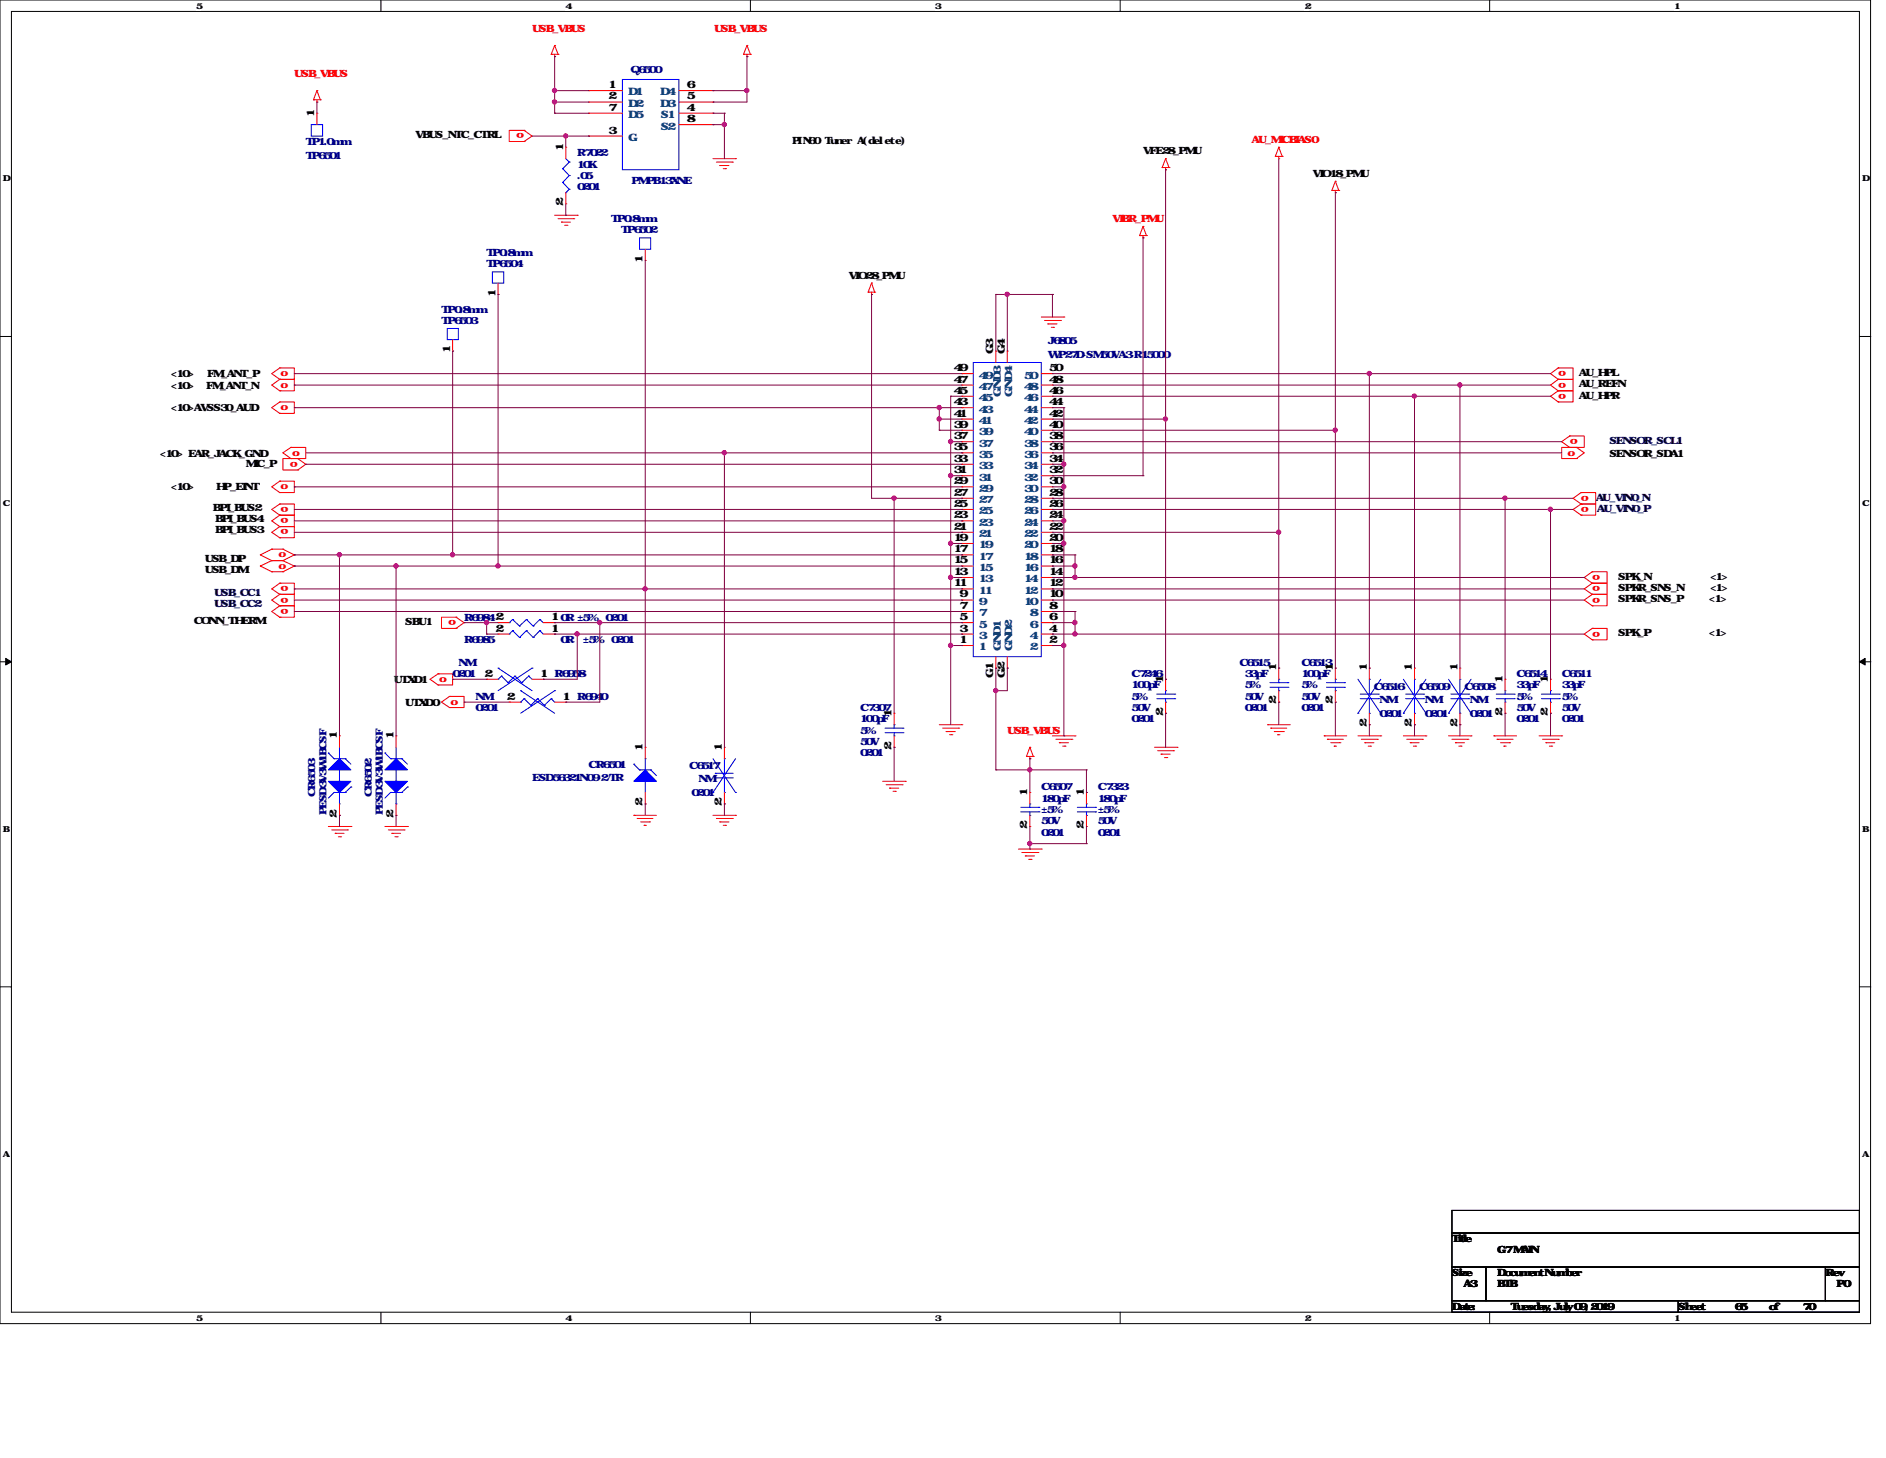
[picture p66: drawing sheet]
<svg xmlns="http://www.w3.org/2000/svg" width="279mm" height="216mm" viewBox="0 0 279 216" stroke-linecap="round" stroke-linejoin="round" font-family="sans-serif">
<defs><g id="words">
<g font-size="1.5" fill="#f00">
<text x="78.8" y="4.7">USB_VBUS</text>
<text x="105.8" y="4.7">USB_VBUS</text>
<text x="43.6" y="11.4">USB_VBUS</text>
<text x="77.6" y="19.7" transform="rotate(-180 77.6 19.7)">o</text>
<text x="185.4" y="21.2">AU_MICBIAS0</text>
<text x="164.8" y="32.9">VIBR_PMU</text>
<text x="41.6" y="55.7">o</text>
<text x="41.6" y="57.4">o</text>
<text x="232" y="54.9" transform="rotate(-180 232 54.9)">o</text>
<text x="232" y="56.6" transform="rotate(-180 232 56.6)">o</text>
<text x="232" y="58.3" transform="rotate(-180 232 58.3)">o</text>
<text x="41.6" y="60.7">o</text>
<text x="233.7" y="65" transform="rotate(-180 233.7 65)">o</text>
<text x="43.3" y="67.5">o</text>
<text x="44.1" y="68.4" transform="rotate(-180 44.1 68.4)">o</text>
<text x="232.2" y="67.5">o</text>
<text x="41.6" y="72.5">o</text>
<text x="42.8" y="76.8" transform="rotate(-180 42.8 76.8)">o</text>
<text x="42.8" y="75.1" transform="rotate(-180 42.8 75.1)">o</text>
<text x="235.4" y="73.4" transform="rotate(-180 235.4 73.4)">o</text>
<text x="235.4" y="75.1" transform="rotate(-180 235.4 75.1)">o</text>
<text x="41.3" y="82.6">o</text>
<text x="42.8" y="78.4" transform="rotate(-180 42.8 78.4)">o</text>
<text x="41.3" y="84.2">o</text>
<text x="42.8" y="88.5" transform="rotate(-180 42.8 88.5)">o</text>
<text x="42.8" y="86.8" transform="rotate(-180 42.8 86.8)">o</text>
<text x="237.1" y="88.5" transform="rotate(-180 237.1 88.5)">o</text>
<text x="237.1" y="86.8" transform="rotate(-180 237.1 86.8)">o</text>
<text x="237.1" y="85.1" transform="rotate(-180 237.1 85.1)">o</text>
<text x="42.8" y="90.2" transform="rotate(-180 42.8 90.2)">o</text>
<text x="67.6" y="91.8" transform="rotate(-180 67.6 91.8)">o</text>
<text x="237.1" y="93.5" transform="rotate(-180 237.1 93.5)">o</text>
<text x="65.1" y="101">o</text>
<text x="66.7" y="104.4">o</text>
<text x="149.2" y="108.7">USB_VBUS</text>
</g>
<g font-size="1.5" fill="#000080">
<text x="93.4" y="10.8">Q6500</text>
<text x="45.3" y="23.5">TP6501</text>
<text x="45.3" y="21.5">TP1.0mm</text>
<text x="85.5" y="23.2">R7022</text>
<text x="85.5" y="24.8">10K</text>
<text x="85.5" y="26.5">.05</text>
<text x="85.5" y="28.2">0201</text>
<text x="93.6" y="27.2">PMPB13XNE</text>
<text x="90.6" y="32.9">TP0.8mm</text>
<text x="92" y="34.5">TP6502</text>
<text x="72.1" y="39.6">TP6504</text>
<text x="72.1" y="37.9">TP0.8mm</text>
<text x="65.4" y="48">TP6503</text>
<text x="65.4" y="46.3">TP0.8mm</text>
<text x="155.2" y="51">J6805</text>
<text x="155.2" y="53">WP27D-SM50VA3-R15000</text>
<text x="68.7" y="91.9">R6984</text>
<text x="68.7" y="95.3">R6985</text>
<text x="83" y="91.9">0R ±5% 0201</text>
<text x="83" y="95.3">0R</text>
<text x="86.4" y="95.3">±5% 0201</text>
<text x="67.1" y="100.3">0201</text>
<text x="67.9" y="98.6">NM</text>
<text x="82.2" y="100.3">R6958</text>
<text x="167.6" y="100.3">C7246</text>
<text x="167.6" y="101.9">100pF</text>
<text x="183.6" y="98.6">C6515</text>
<text x="184.4" y="100.3">33pF</text>
<text x="184.4" y="101.9">5%</text>
<text x="192.8" y="98.6">C6513</text>
<text x="192.8" y="100.3">100pF</text>
<text x="192.8" y="101.9">5%</text>
<text x="224.7" y="100.3">C6514</text>
<text x="224.7" y="101.9">33pF</text>
<text x="231.4" y="100.3">C6511</text>
<text x="231.4" y="101.9">33pF</text>
<text x="70.4" y="103.6">NM</text>
<text x="70.4" y="105.3">0201</text>
<text x="85.5" y="103.6">R6940</text>
<text x="127.4" y="105.3">C7307</text>
<text x="127.4" y="107">100pF</text>
<text x="167.6" y="107">0201</text>
<text x="167.6" y="105.3">50V</text>
<text x="167.6" y="103.6">5%</text>
<text x="184.4" y="105.3">0201</text>
<text x="184.4" y="103.6">50V</text>
<text x="192.8" y="105.3">0201</text>
<text x="192.8" y="103.6">50V</text>
<text x="203.5" y="102.1">C6516</text>
<text x="204.4" y="104.1">NM</text>
<text x="204.4" y="106.1">0201</text>
<text x="210.2" y="102.1">C6509</text>
<text x="211.1" y="104.1">NM</text>
<text x="211.1" y="106.1">0201</text>
<text x="217" y="102.1">C6508</text>
<text x="217.8" y="104.1">NM</text>
<text x="217.8" y="106.1">0201</text>
<text x="224.7" y="107">0201</text>
<text x="224.7" y="105.3">50V</text>
<text x="224.7" y="103.6">5%</text>
<text x="231.4" y="107">0201</text>
<text x="231.4" y="105.3">50V</text>
<text x="231.4" y="103.6">5%</text>
<text x="87.2" y="113.7">CR6501</text>
<text x="102.1" y="113.9">C6517</text>
<text x="127.4" y="112">0201</text>
<text x="127.4" y="110.3">50V</text>
<text x="127.4" y="108.7">5%</text>
<text x="46.7" y="118" transform="rotate(-90 46.7 118)">CR6503</text>
<text x="55.1" y="118" transform="rotate(-90 55.1 118)">CR6502</text>
<text x="78.8" y="115.7">ESD56321N09-2/TR</text>
<text x="102.4" y="117.9">0201</text>
<text x="103.5" y="115.9">NM</text>
<text x="154.3" y="117.1">C6507</text>
<text x="154.3" y="118.7">180pF</text>
<text x="162.6" y="117.1">C7323</text>
<text x="162.6" y="118.7">180pF</text>
<text x="48.3" y="120.7" transform="rotate(-90 48.3 120.7)">PESD3V3W1BCSF</text>
<text x="56.7" y="120.7" transform="rotate(-90 56.7 120.7)">PESD3V3W1BCSF</text>
<text x="154.3" y="123.7">0201</text>
<text x="154.3" y="122.1">50V</text>
<text x="154.3" y="120.4">±5%</text>
<text x="162.6" y="123.7">0201</text>
<text x="162.6" y="122.1">50V</text>
<text x="162.6" y="120.4">±5%</text>
</g>
<g font-size="1.5">
<text x="46.6" y="17.3" transform="rotate(-90 46.6 17.3)">1</text>
<text x="90.2" y="13">1</text>
<text x="90.2" y="14.7">2</text>
<text x="90.2" y="16.4">7</text>
<text x="101.8" y="16.4">4</text>
<text x="101.8" y="14.7">5</text>
<text x="101.8" y="13">6</text>
<text x="61.6" y="20.5">VBUS_NTC_CTRL</text>
<text x="83.4" y="22.3" transform="rotate(-90 83.4 22.3)">1</text>
<text x="90.2" y="19.8">3</text>
<text x="101.8" y="18.1">8</text>
<text x="117.4" y="21.4">PIN60 Tuner A(delete)</text>
<text x="169.3" y="22.8">VFE28_PMU</text>
<text x="194.5" y="26.2">VIO18_PMU</text>
<text x="83.4" y="30.6" transform="rotate(-90 83.4 30.6)">2</text>
<text x="95.2" y="38.9" transform="rotate(-90 95.2 38.9)">1</text>
<text x="125.7" y="41.3">VIO28_PMU</text>
<text x="73.4" y="43.9" transform="rotate(-90 73.4 43.9)">1</text>
<text x="66.7" y="52.3" transform="rotate(-90 66.7 52.3)">1</text>
<text x="147.1" y="52.5" transform="rotate(-90 147.1 52.5)">G3</text>
<text x="148.8" y="52.5" transform="rotate(-90 148.8 52.5)">G4</text>
<text x="25.3" y="55.8">&lt;10&gt;</text>
<text x="25.3" y="57.5">&lt;10&gt;</text>
<text x="30.5" y="57.5">FM_ANT_N</text>
<text x="30.7" y="55.8">FM_ANT_P</text>
<text x="141.3" y="60">43</text>
<text x="141.3" y="58.3">45</text>
<text x="141.3" y="56.6">47</text>
<text x="141.3" y="54.9">49</text>
<text x="155.4" y="60">44</text>
<text x="155.4" y="58.3">46</text>
<text x="155.4" y="56.6">48</text>
<text x="155.4" y="54.9">50</text>
<text x="233.9" y="55.7">AU_HPL</text>
<text x="233.9" y="57.4">AU_REFN</text>
<text x="233.9" y="59.1">AU_HPR</text>
<text x="25.3" y="60.9">&lt;10&gt;AVSS30_AUD</text>
<text x="141.3" y="65">37</text>
<text x="141.3" y="63.3">39</text>
<text x="141.3" y="61.7">41</text>
<text x="155.4" y="65">38</text>
<text x="155.4" y="63.3">40</text>
<text x="155.4" y="61.7">42</text>
<text x="23.7" y="67.6">&lt;10&gt; EAR_JACK_GND</text>
<text x="36.4" y="69.1">MIC_P</text>
<text x="141.3" y="71.7">29</text>
<text x="141.3" y="70.1">31</text>
<text x="141.3" y="68.4">33</text>
<text x="141.3" y="66.7">35</text>
<text x="155.4" y="71.7">30</text>
<text x="155.4" y="70.1">32</text>
<text x="155.4" y="68.4">34</text>
<text x="155.4" y="66.7">36</text>
<text x="238.4" y="67.6">SENSOR_SDA1</text>
<text x="25.3" y="72.6">&lt;10&gt;</text>
<text x="31.5" y="75.7">BPI_BUS2</text>
<text x="31.9" y="77.3">BPI_BUS4</text>
<text x="32" y="72.6">HP_EINT</text>
<text x="141.3" y="76.8">23</text>
<text x="141.3" y="75.1">25</text>
<text x="141.3" y="73.4">27</text>
<text x="155.4" y="76.8">24</text>
<text x="155.4" y="75.1">26</text>
<text x="155.4" y="73.4">28</text>
<text x="30.4" y="83.2">USB_DP</text>
<text x="31.9" y="79">BPI_BUS3</text>
<text x="141.3" y="83.4">15</text>
<text x="141.3" y="81.8">17</text>
<text x="141.3" y="80.1">19</text>
<text x="141.3" y="78.4">21</text>
<text x="155.4" y="83.4">16</text>
<text x="155.4" y="81.8">18</text>
<text x="155.4" y="80.1">20</text>
<text x="155.4" y="78.4">22</text>
<text x="30.4" y="84.8">USB_DM</text>
<text x="141.3" y="86.8">11</text>
<text x="141.3" y="85.1">13</text>
<text x="142.2" y="88.5">9</text>
<text x="155.4" y="88.5">10</text>
<text x="155.4" y="86.8">12</text>
<text x="155.4" y="85.1">14</text>
<text x="239.7" y="89.2">SPKR_SNS_P</text>
<text x="239.7" y="87.5">SPKR_SNS_N</text>
<text x="239.7" y="85.9">SPK_N</text>
<text x="253.2" y="89.2">&lt;1&gt;</text>
<text x="253.3" y="87.5">&lt;1&gt;</text>
<text x="253.3" y="85.9">&lt;1&gt;</text>
<text x="28.7" y="92.4">CONN_THERM</text>
<text x="60" y="92.6">SBU1</text>
<text x="73.4" y="91.8">2</text>
<text x="73.4" y="93.5">2</text>
<text x="81.7" y="91.8">1</text>
<text x="81.7" y="93.5">1</text>
<text x="142.2" y="95.2">1</text>
<text x="142.2" y="93.5">3</text>
<text x="142.2" y="91.8">5</text>
<text x="142.2" y="90.2">7</text>
<text x="155.4" y="95.2">2</text>
<text x="155.4" y="93.5">4</text>
<text x="155.4" y="91.8">6</text>
<text x="155.4" y="90.2">8</text>
<text x="239.7" y="94.2">SPK_P</text>
<text x="253.2" y="94.2">&lt;1&gt;</text>
<text x="58.3" y="101.1">UTXD1</text>
<text x="71.8" y="100.2">2</text>
<text x="80" y="100.2">1</text>
<text x="147.1" y="100.5" transform="rotate(-90 147.1 100.5)">G1</text>
<text x="148.8" y="100.5" transform="rotate(-90 148.8 100.5)">G2</text>
<text x="172.3" y="101.1" transform="rotate(-90 172.3 101.1)">1</text>
<text x="189.1" y="99.4" transform="rotate(-90 189.1 99.4)">1</text>
<text x="197.4" y="99.4" transform="rotate(-90 197.4 99.4)">1</text>
<text x="202.5" y="99.4" transform="rotate(-90 202.5 99.4)">1</text>
<text x="209.2" y="99.4" transform="rotate(-90 209.2 99.4)">1</text>
<text x="215.9" y="99.4" transform="rotate(-90 215.9 99.4)">1</text>
<text x="222.6" y="101.1" transform="rotate(-90 222.6 101.1)">1</text>
<text x="229.3" y="101.1" transform="rotate(-90 229.3 101.1)">1</text>
<text x="60" y="104.5">UTXD0</text>
<text x="75.1" y="103.6">2</text>
<text x="83.4" y="103.6">1</text>
<text x="132.1" y="106.1" transform="rotate(-90 132.1 106.1)">1</text>
<text x="172.3" y="106" transform="rotate(-90 172.3 106)">2</text>
<text x="189.1" y="104.3" transform="rotate(-90 189.1 104.3)">2</text>
<text x="197.4" y="104.3" transform="rotate(-90 197.4 104.3)">2</text>
<text x="202.5" y="107.7" transform="rotate(-90 202.5 107.7)">2</text>
<text x="209.2" y="107.7" transform="rotate(-90 209.2 107.7)">2</text>
<text x="215.9" y="107.7" transform="rotate(-90 215.9 107.7)">2</text>
<text x="222.6" y="106" transform="rotate(-90 222.6 106)">2</text>
<text x="229.3" y="106" transform="rotate(-90 229.3 106)">2</text>
<text x="49.9" y="109.5" transform="rotate(-90 49.9 109.5)">1</text>
<text x="58.3" y="109.5" transform="rotate(-90 58.3 109.5)">1</text>
<text x="95.2" y="111.2" transform="rotate(-90 95.2 111.2)">1</text>
<text x="106.9" y="111.2" transform="rotate(-90 106.9 111.2)">1</text>
<text x="132.1" y="111" transform="rotate(-90 132.1 111)">2</text>
<text x="95.2" y="119.4" transform="rotate(-90 95.2 119.4)">2</text>
<text x="106.9" y="119.4" transform="rotate(-90 106.9 119.4)">2</text>
<text x="152.2" y="117.9" transform="rotate(-90 152.2 117.9)">1</text>
<text x="160.6" y="117.9" transform="rotate(-90 160.6 117.9)">1</text>
<text x="49.9" y="121.1" transform="rotate(-90 49.9 121.1)">2</text>
<text x="58.3" y="121.1" transform="rotate(-90 58.3 121.1)">2</text>
<text x="152.2" y="122.8" transform="rotate(-90 152.2 122.8)">2</text>
<text x="160.6" y="122.8" transform="rotate(-90 160.6 122.8)">2</text>
<text x="215.1" y="183.9">Title</text>
<text x="221.8" y="185.6">G7 MAIN</text>
<text x="215.1" y="189">Size</text>
<text x="216.8" y="190.6">A3</text>
<text x="221.8" y="190.6">BTB</text>
<text x="221.8" y="189">Document Number</text>
<text x="270.4" y="189">Rev</text>
<text x="272.1" y="190.6">P0</text>
<text x="215.1" y="194">Date:</text>
<text x="223.8" y="194">Tuesday, July 09, 2019</text>
<text x="248.6" y="194">Sheet</text>
<text x="257" y="194">65</text>
<text x="262" y="194">of</text>
<text x="267.1" y="194">70</text>
</g>
<g font-size="1.5" fill="#004080">
<text x="93" y="14.1">D1</text>
<text x="93" y="15.8">D2</text>
<text x="93" y="17.5">D5</text>
<text x="97.8" y="15.8">D3</text>
<text x="97.8" y="14.1">D4</text>
<text x="97.9" y="17.5">S1</text>
<text x="93" y="20.9">G</text>
<text x="97.9" y="19.2">S2</text>
<text x="145" y="59.4">45</text>
<text x="145" y="57.7">47</text>
<text x="145" y="56">49</text>
<text x="148.3" y="58.8" transform="rotate(-90 148.3 58.8)">GND3</text>
<text x="149.9" y="58.8" transform="rotate(-90 149.9 58.8)">GND4</text>
<text x="151.7" y="59.4">46</text>
<text x="151.7" y="57.7">48</text>
<text x="151.7" y="56">50</text>
<text x="145" y="64.4">39</text>
<text x="145" y="62.8">41</text>
<text x="145" y="61.1">43</text>
<text x="151.7" y="64.4">40</text>
<text x="151.7" y="62.8">42</text>
<text x="151.7" y="61.1">44</text>
<text x="145" y="71.2">31</text>
<text x="145" y="69.5">33</text>
<text x="145" y="67.8">35</text>
<text x="145" y="66.1">37</text>
<text x="151.7" y="71.2">32</text>
<text x="151.7" y="69.5">34</text>
<text x="151.7" y="67.8">36</text>
<text x="151.7" y="66.1">38</text>
<text x="145" y="77.9">23</text>
<text x="145" y="76.2">25</text>
<text x="145" y="74.5">27</text>
<text x="145" y="72.8">29</text>
<text x="151.7" y="77.9">24</text>
<text x="151.7" y="76.2">26</text>
<text x="151.7" y="74.5">28</text>
<text x="151.7" y="72.8">30</text>
<text x="145" y="82.9">17</text>
<text x="145" y="81.2">19</text>
<text x="145" y="79.5">21</text>
<text x="151.7" y="82.9">18</text>
<text x="151.7" y="81.2">20</text>
<text x="151.7" y="79.5">22</text>
<text x="145" y="89.6">9</text>
<text x="145" y="87.9">11</text>
<text x="145" y="86.2">13</text>
<text x="145" y="84.5">15</text>
<text x="151.7" y="89.6">10</text>
<text x="151.7" y="87.9">12</text>
<text x="151.7" y="86.2">14</text>
<text x="151.7" y="84.5">16</text>
<text x="145" y="94.6">3</text>
<text x="145" y="92.9">5</text>
<text x="145" y="91.3">7</text>
<text x="152.6" y="94.6">4</text>
<text x="152.6" y="92.9">6</text>
<text x="152.6" y="91.3">8</text>
<text x="145" y="96.3">1</text>
<text x="148.3" y="96.4" transform="rotate(-90 148.3 96.4)">GND1</text>
<text x="149.9" y="96.4" transform="rotate(-90 149.9 96.4)">GND2</text>
<text x="152.6" y="96.3">2</text>
</g>
<g font-size="1.5" fill="#000040">
<text x="238.4" y="65.7">SENSOR_SCL1</text>
<text x="236.4" y="74.1">AU_VIN0_N</text>
<text x="236.6" y="75.8">AU_VIN0_P</text>
<text x="31.7" y="88.2">USB_CC1</text>
<text x="31.7" y="89.9">USB_CC2</text>
</g>
<g font-size="1.2">
<text x="29" y="1.3">5</text>
<text x="83.8" y="1.3">4</text>
<text x="138.5" y="1.3">3</text>
<text x="193.3" y="1.3">2</text>
<text x="248" y="1.3">1</text>
<text x=".4" y="26.8">D</text>
<text x="275.9" y="26.8">D</text>
<text x=".4" y="75">C</text>
<text x="275.9" y="75">C</text>
<text x=".4" y="123.1">B</text>
<text x="275.9" y="123.1">B</text>
<text x=".4" y="171.3">A</text>
<text x="275.9" y="171.3">A</text>
<text x="29" y="195.6">5</text>
<text x="83.8" y="195.6">4</text>
<text x="138.5" y="195.6">3</text>
<text x="193.3" y="195.6">2</text>
<text x="248" y="195.6">1</text>
</g>
</g></defs>
<path d="M0 0h277.1v196h-277.1zM1.7 1.7h273.8v192.6h-273.8z" fill="none" stroke="#000" stroke-width=".15"/>
<g fill="#fff">
<path d="M29 .2h.7v1.3h-.7z"/>
<path d="M29 194.5h.7v1.3h-.7z"/>
</g>
<path d="M56.4 0v1.7M56.4 194.3v1.7" fill="none" stroke="#000" stroke-width=".15"/>
<g fill="#fff">
<path d="M83.8 .2h.6v1.3h-.6z"/>
<path d="M83.8 194.5h.6v1.3h-.6z"/>
</g>
<path d="M111.2 0v1.7M111.2 194.3v1.7" fill="none" stroke="#000" stroke-width=".15"/>
<g fill="#fff">
<path d="M138.5 .2h.6v1.3h-.6z"/>
<path d="M138.5 194.5h.6v1.3h-.6z"/>
</g>
<path d="M165.9 0v1.7M165.9 194.3v1.7" fill="none" stroke="#000" stroke-width=".15"/>
<g fill="#fff">
<path d="M193.3 .2h.6v1.3h-.6z"/>
<path d="M193.3 194.5h.6v1.3h-.6z"/>
</g>
<path d="M220.7 0v1.7M220.7 194.3v1.7" fill="none" stroke="#000" stroke-width=".15"/>
<g fill="#fff">
<path d="M248 .2h.7v1.3h-.7z"/>
<path d="M248 194.5h.7v1.3h-.7z"/>
<path d="M.4 25.7h.9v1.4h-.9z"/>
<path d="M275.9 25.7h.8v1.4h-.8z"/>
<path d="M.4 73.9h.9v1.3h-.9z"/>
<path d="M275.9 73.9h.8v1.3h-.8z"/>
</g>
<path d="M0 49.8h1.7M275.5 49.8h1.7" fill="none" stroke="#000" stroke-width=".15"/>
<g fill="#fff">
<path d="M.4 122h.8v1.4h-.8z"/>
<path d="M275.9 122h.7v1.4h-.7z"/>
</g>
<path d="M0 98h1.7M275.5 98h1.7" fill="none" stroke="#000" stroke-width=".15"/>
<path d="M.8 97.5l.9 .5-.9 .5zM275.5 98l.8-.5v1z" fill="#000" stroke="#000" stroke-width=".15"/>
<g fill="#fff">
<path d="M.4 170.2h.8v1.3h-.8z"/>
<path d="M275.9 170.2h.7v1.3h-.7z"/>
</g>
<path d="M0 146.1h1.7M275.5 146.1h1.7M215.1 179.2h60.4v3.4h-60.4zM215.1 182.6h60.4v5h-60.4zM215.1 187.6h5v5h-5zM215.1 192.6h33.5v1.7h-33.5zM220.1 187.6h50.3v5h-50.3zM248.6 192.6h26.9v1.7h-26.9zM270.4 187.6h5.1v5h-5.1z" fill="none" stroke="#000" stroke-width=".15"/>
<g fill="none" stroke="#f00" stroke-width=".15">
<path d="M46.4 14.8h.1M46.4 14.8h1.1M46.9 15.1h.1M46.9 13.4h.1M46.9 16.8h.1M46.9 14.8v.3M46.9 16.8v1.7M46.9 13.4l-.5 1.4M46.9 13.4l.6 1.4M47.5 14.8h.1M77.6 19.3h.1M77.6 19.3h-2.2v1.7h2.2"/>
<path d="M77.6 19.3l1.2 .9-1.2 .8M81.7 8h.1M81.7 8h1M82.2 8.4h.1M82.2 6.7h.1M82.2 8v.4M82.2 6.7l-.5 1.3M82.2 6.7l.5 1.3M82.7 8h.1M87.2 13.4h.1M87.2 15.1h.1M87.2 16.8h.1"/>
<path d="M87.2 13.4h5M87.2 15.1h5M87.2 16.8h5M100.6 13.4h5M100.6 15.1h5M100.6 16.8h5M100.6 18.5h5M105.6 16.8h.1M105.6 15.1h.1M105.6 13.4h.1M105.6 18.5h.1M110.2 8h.1"/>
<path d="M110.2 8h1M110.7 8.4h.1M110.7 6.7h.1M110.7 8v.4M110.7 6.7l.5 1.3M110.7 6.7l-.5 1.3M111.2 8h.1M77.6 21h.1M82.2 31.9h3.3M82.7 32.4h2.3M83.2 32.9h.1M83.2 32.9h1.3"/>
<path d="M83.7 33.4h.3M83.8 21.8h.1M83.8 30.2h.1M83.8 21.8v1.7M83.8 28.5v1.7M84 33.4h.1M85 32.4h.1M85.5 31.9h.1M87.2 20.2h.1M87.2 20.2h5M95.6 38.6h.1M95.6 36.9v1.7"/>
<path d="M105.6 23.5h3.4M106.1 24h2.4M106.6 24.5h.1M106.6 24.5h1.4M107.1 25h.4M107.5 25h.1M108.5 24h.1M109 23.5h.1M168.8 34.9h.1M168.8 34.9h1M169.3 35.2h.1M169.3 33.5h.1"/>
<path d="M169.3 34.9v.3M169.3 33.5l.5 1.4M169.3 33.5l-.5 1.4M169.8 34.9h.1M172.2 24.8h.1M172.2 24.8h1M172.7 25.1h.1M172.7 23.5h.1M172.7 24.8v.3M172.7 23.5l-.5 1.3M172.7 23.5l.5 1.3M173.2 24.8h.1"/>
<path d="M188.9 23.2h.1M188.9 23.2h1M189.4 23.5h.1M189.4 21.8h.1M189.4 23.2v.3M189.4 21.8l-.5 1.4M189.4 21.8l.5 1.4M189.9 23.2h.1M197.3 28.2h.1M197.3 28.2h1M197.8 28.5h.1M197.8 26.8h.1"/>
<path d="M197.8 28.2v.3M197.8 26.8l-.5 1.4M197.8 26.8l.5 1.4M198.3 28.2h.1M41.4 54.5h.1M41.4 56.2h.1M41.4 54.5h2.2v1.7h-2.2M41.4 57.9h.1M41.4 56.2h2.2v1.7h-2.2M41.4 59.5h.1M41.4 59.5h2.2v1.7h-2.2M41.4 54.5l-1.1 .8 1.1 .9"/>
<path d="M41.4 56.2l-1.1 .8 1.1 .9M41.4 59.5l-1.1 .9 1.1 .8M67.1 52h.1M67.1 50.3v1.7M73.8 43.6h.1M73.8 41.9v1.7M128.6 43.3h.1M128.6 43.3h1M129.1 43.6h.1M129.1 41.9h.1M129.1 43.3v.3M129.1 41.9l-.5 1.4"/>
<path d="M129.1 41.9l.5 1.4M129.6 43.3h.1M142.5 58.7h.1M142.5 57h.1M142.5 55.3h.1M142.5 58.7h1.7M142.5 57h1.7M142.5 55.3h1.7M147.5 52h.1M147.5 52v1.7M149.2 52h.1M149.2 52v1.7"/>
<path d="M154.3 46.9h3.3M154.3 58.7h1.6M154.3 57h1.6M154.3 55.3h1.6M154.7 47.5h2.4M155.2 48h.1M155.2 48h1.4M155.7 48.5h.4M155.9 58.7h.1M155.9 57h.1M155.9 55.3h.1M156.1 48.5h.1"/>
<path d="M157.1 47.5h.1M157.6 46.9h.1M230.8 56.2h.1M230.8 54.5h.1M230.8 54.5h2.2v1.7h-2.2M230.8 57.9h.1M230.8 56.2h2.2v1.7h-2.2M230.8 59.5h.1M230.8 57.9h2.2v1.6h-2.2M230.8 54.5l-1.1 .8 1.1 .9M230.8 56.2l-1.1 .8 1.1 .9M230.8 57.9l-1.1 .8 1.1 .8"/>
<path d="M41.4 78h.1M41.4 76.3h.1M41.4 76.3h2.2v1.7h-2.2M41.4 79.6h.1M41.4 78h2.2v1.6h-2.2M41.4 61.2h.1M41.4 71.2h.1M41.4 72.9h.1M41.4 71.2h2.2v1.7h-2.2M41.4 74.6h.1M41.4 74.6h2.2v1.7h-2.2M41.4 76.3l-1.1 .8 1.1 .9"/>
<path d="M41.4 78l-1.1 .8 1.1 .8M41.4 71.2l-1.1 .9 1.1 .8M41.4 74.6l-1.1 .8 1.1 .9M43.1 66.3h.1M43.1 67.9h.1M43.1 66.3h2.2v1.6h-2.2M43.1 66.3l-1.2 .8 1.2 .8M44.1 69.6h.1M44.1 67.9h.1M44.1 67.9h-2.2v1.7h2.2M44.1 67.9l1.2 .8-1.2 .9M142.5 78.8h.1"/>
<path d="M142.5 77.1h.1M142.5 75.4h.1M142.5 73.8h.1M142.5 72.1h.1M142.5 70.4h.1M142.5 68.7h.1M142.5 67.1h.1M142.5 65.4h.1M142.5 63.7h.1M142.5 62.1h.1M142.5 60.4h.1M142.5 78.8h1.7"/>
<path d="M142.5 77.1h1.7M142.5 75.4h1.7M142.5 73.8h1.7M142.5 72.1h1.7M142.5 70.4h1.7M142.5 68.7h1.7M142.5 67.1h1.7M142.5 65.4h1.7M142.5 63.7h1.7M142.5 62.1h1.7M142.5 60.4h1.7M154.3 78.8h1.6"/>
<path d="M154.3 77.1h1.6M154.3 75.4h1.6M154.3 73.8h1.6M154.3 72.1h1.6M154.3 70.4h1.6M154.3 68.7h1.6M154.3 67.1h1.6M154.3 65.4h1.6M154.3 63.7h1.6M154.3 62.1h1.6M154.3 60.4h1.6M155.9 78.8h.1"/>
<path d="M155.9 77.1h.1M155.9 75.4h.1M155.9 73.8h.1M155.9 72.1h.1M155.9 70.4h.1M155.9 68.7h.1M155.9 67.1h.1M155.9 65.4h.1M155.9 63.7h.1M155.9 62.1h.1M155.9 60.4h.1M232.5 66.3h.1"/>
<path d="M232.5 64.6h.1M232.5 64.6h2.2v1.7h-2.2M232.5 64.6l-1.1 .8 1.1 .9M233.6 66.3h.1M233.6 67.9h.1M233.6 66.3h-2.2v1.6h2.2M233.6 66.3l1.1 .8-1.1 .8M234.2 74.6h.1M234.2 72.9h.1M234.2 72.9h2.2v1.7h-2.2M234.2 76.3h.1M234.2 74.6h2.2v1.7h-2.2"/>
<path d="M234.2 72.9l-1.2 .9 1.2 .8M234.2 74.6l-1.2 .8 1.2 .9M38.6 82.2h.1M38.6 83.8h.1M38.6 82.2l1.7 .8M38.6 83.8l1.7 .9M40.3 81.3h.1M40.3 83h.1M40.3 84.7h.1M40.3 81.3h1.6M40.3 81.3l-1.7 .9M40.3 83h1.6"/>
<path d="M40.3 83l-1.7 .8M40.3 84.7h1.6M41.4 88h.1M41.4 86.4h.1M41.4 86.4h2.2v1.6h-2.2M41.4 89.7h.1M41.4 88h2.2v1.7h-2.2M41.4 91.4h.1M41.4 89.7h2.2v1.7h-2.2M41.4 86.4l-1.1 .8 1.1 .8M41.4 88l-1.1 .9 1.1 .8M41.4 89.7l-1.1 .9 1.1 .8"/>
<path d="M41.9 81.3h.1M41.9 83h.1M41.9 84.7h.1M41.9 81.3l1.7 .9M41.9 83l1.7 .8M43.6 82.2h.1M43.6 83.8h.1M43.6 82.2l-1.7 .8M43.6 83.8l-1.7 .9M64.9 99.8h.1M64.9 99.8h2.2v1.6h-2.2M64.9 99.8l-1.2 .8 1.2 .8"/>
<path d="M67.6 93h.1M67.6 91.4h.1M67.6 91.4h-2.2v1.6h2.2M67.6 91.4l1.1 .8-1.1 .8M73.8 92.2h.1M73.8 93.9h.1M73.8 92.2h1.6M73.8 93.9h1.6M80.5 92.2h1.7M80.5 93.9h1.7M82.2 92.2h.1M82.2 93.9h.1"/>
<path d="M142.5 95.6h.1M142.5 93.9h.1M142.5 92.2h.1M142.5 90.6h.1M142.5 88.9h.1M142.5 87.2h.1M142.5 85.5h.1M142.5 83.8h.1M142.5 82.2h.1M142.5 80.5h.1M142.5 92.2h1.7M142.5 95.6h1.7"/>
<path d="M142.5 93.9h1.7M142.5 90.6h1.7M142.5 88.9h1.7M142.5 87.2h1.7M142.5 85.5h1.7M142.5 83.8h1.7M142.5 82.2h1.7M142.5 80.5h1.7M147.5 98.9h.1M147.5 97.2v1.7M149.2 98.9h.1M149.2 97.2v1.7"/>
<path d="M154.3 92.2h1.6M154.3 95.6h1.6M154.3 93.9h1.6M154.3 90.6h1.6M154.3 88.9h1.6M154.3 87.2h1.6M154.3 85.5h1.6M154.3 83.8h1.6M154.3 82.2h1.6M154.3 80.5h1.6M155.9 95.6h.1M155.9 93.9h.1"/>
<path d="M155.9 92.2h.1M155.9 90.6h.1M155.9 88.9h.1M155.9 87.2h.1M155.9 85.5h.1M155.9 83.8h.1M155.9 82.2h.1M155.9 80.5h.1M189.4 98.9h.1M189.4 98.9v1.7M197.8 98.9h.1M197.8 98.9v1.7"/>
<path d="M202.9 98.9h.1M202.9 98.9v1.7M209.5 98.9h.1M209.5 98.9v1.7M216.3 98.9h.1M216.3 98.9v1.7M235.9 94.7h.1M235.9 93h.1M235.9 93h2.2v1.7h-2.2M235.9 89.7h.1M235.9 88h.1M235.9 88h2.2v1.7h-2.2"/>
<path d="M235.9 86.4h.1M235.9 86.4h2.2v1.6h-2.2M235.9 84.7h.1M235.9 84.7h2.2v1.7h-2.2M235.9 93l-1.2 .9 1.2 .8M235.9 88l-1.2 .9 1.2 .8M235.9 86.4l-1.2 .8 1.2 .8M235.9 84.7l-1.2 .8 1.2 .9M50.3 109h.1M50.3 109v1.7M50.3 119v1.7M58.7 109h.1"/>
<path d="M58.7 109v1.7M58.7 119v1.7M64.9 101.4h.1M66.6 103.1h.1M66.6 104.8h.1M66.6 103.1h2.1v1.7h-2.1M66.6 103.1l-1.2 .9 1.2 .8M72.1 100.6h.1M72.1 100.6h1.7M75.4 104h.1M75.4 104h1.7M78.8 100.6h1.7"/>
<path d="M80.5 100.6h.1M82.2 104h1.6M83.8 104h.1M95.6 119h.1M95.6 110.7h.1M95.6 110.7v1.7M95.6 117.3v1.7M107.3 110.7h.1M107.3 119h.1M107.3 110.7v1.7M107.3 117.3v1.7M130.8 115.7h3.3"/>
<path d="M131.3 116.2h2.3M131.8 116.7h.1M131.8 116.7h1.3M132.3 117.2h.3M132.5 105.6h.1M132.5 110.7h.1M132.5 105.6v1.7M132.5 109v1.7M132.6 117.2h.1M133.6 116.2h.1M134.1 115.7h.1M139.1 107.3h3.4"/>
<path d="M139.7 107.8h2.3M140.2 108.3h.1M140.2 108.3h1.3M140.7 108.8h.3M141 108.8h.1M142 107.8h.1M142.5 107.3h.1M152.1 112h.1M152.1 112h1M152.6 112.4h.1M152.6 110.7h.1M152.6 117.3h.1"/>
<path d="M152.6 112v.4M152.6 117.3v1.7M152.6 110.7l-.5 1.3M152.6 110.7l.5 1.3M153.1 112h.1M155.9 109h3.4M156.4 109.5h2.4M156.9 110h.1M156.9 110h1.4M157.4 110.5h.4M157.8 110.5h.1M158.8 109.5h.1"/>
<path d="M159.3 109h.1M161 117.3h.1M161 117.3v1.7M171 110.7h3.4M171.5 111.2h2.4M172 111.7h.1M172 111.7h1.4M172.5 112.2h.3M172.7 100.6h.1M172.7 105.6h.1M172.7 100.6v1.7M172.7 104v1.6"/>
<path d="M172.8 112.2h.1M173.9 111.2h.1M174.4 110.7h.1M187.8 107.3h.1M187.8 107.3h3.3M188.3 107.8h.1M188.3 107.8h2.3M188.8 108.3h1.3M189.3 108.8h.1M189.3 108.8h.3M189.4 104h.1M189.4 102.3v1.7"/>
<path d="M190.1 108.3h.1M196.2 109h.1M196.2 109h3.3M196.6 109.5h.1M196.6 109.5h2.4M197.1 110h1.4M197.7 110.5h.1M197.7 110.5h.3M197.8 104h.1M197.8 102.3v1.7M198.5 110h.1M201.2 109h3.4"/>
<path d="M201.7 109.5h2.3M202.2 110h.1M202.2 110h1.3M202.7 110.5h.3M202.9 107.3h.1M202.9 105.6v1.7M203 110.5h.1M204 109.5h.1M204.6 109h.1M207.9 109h3.3M208.4 109.5h2.3M208.9 110h.1"/>
<path d="M208.9 110h1.3M209.4 110.5h.3M209.5 107.3h.1M209.5 105.6v1.7M209.7 110.5h.1M210.7 109.5h.1M211.2 109h.1M214.6 109h3.3M215.1 109.5h2.4M215.6 110h.1M215.6 110h1.4M216.1 110.5h.4"/>
<path d="M216.3 107.3h.1M216.3 105.6v1.7M216.5 110.5h.1M217.5 109.5h.1M217.9 109h.1M221.3 109h.1M221.3 109h3.4M221.8 109.5h.1M221.8 109.5h2.4M222.3 110h1.3M222.8 110.5h.1M222.8 110.5h.3"/>
<path d="M223 100.6h.1M223 105.6h.1M223 100.6v1.7M223 104v1.6M223.6 110h.1M228 109h3.4M228.5 109.5h2.3M229 110h.1M229 110h1.3M229.5 110.5h.4M229.7 100.6h.1M229.7 105.6h.1"/>
<path d="M229.7 100.6v1.7M229.7 104v1.6M229.9 110.5h.1M230.8 109.5h.1M231.4 109h.1M48.6 122.4h3.4M49.1 122.9h2.4M49.7 123.4h.1M49.7 123.4h1.3M50.1 123.9h.4M50.3 120.7h.1M50.5 123.9h.1"/>
<path d="M51.5 122.9h.1M52 122.4h.1M57 122.4h3.4M57.5 122.9h2.4M58 123.4h.1M58 123.4h1.4M58.5 123.9h.3M58.7 120.7h.1M58.8 123.9h.1M59.9 122.9h.1M60.4 122.4h.1M93.9 120.7h.1"/>
<path d="M93.9 120.7h3.3M94.4 121.2h.1M94.4 121.2h2.3M94.9 121.7h1.3M95.4 122.2h.1M95.4 122.2h.4M96.2 121.7h.1M105.6 120.7h3.4M106.1 121.2h2.4M106.6 121.7h.1M106.6 121.7h1.4M107.1 122.2h.4"/>
<path d="M107.5 122.2h.1M108.5 121.2h.1M109 120.7h.1M150.9 125.7h3.4M151.4 126.2h2.4M151.9 126.7h.1M151.9 126.7h1.3M152.4 127.3h.3M152.6 122.4h.1M152.6 120.7v1.7M152.7 127.3h.1M153.8 126.2h.1"/>
<path d="M154.3 125.7h.1M161 122.4h.1M161 120.7v1.7"/>
</g>
<g fill="none" stroke="#00f" stroke-width=".15">
<path d="M46.1 18.5h1.7v1.7h-1.7zM92.2 11.8h8.4v13.3h-8.4zM83.4 25h.1M83.4 27h.1M83.4 25l.9 1M83.4 27l.9 1M83.8 28.5h.1M83.8 23.5l.5 .5M84.3 24h.1M84.3 26h.1M84.3 28h.1M84.3 24l-.9 1"/>
<path d="M84.3 26l-.9 1M84.3 28l-.5 .5M94.7 35.2h1.7v1.7h-1.7zM66.3 48.6h1.6v1.7h-1.6zM72.9 40.3h1.7v1.6h-1.7zM144.2 53.7h10.1v43.5h-10.1zM73.8 98.9h.1M73.8 98.9l5 3.4M75.4 92.2h.1M75.4 93.9h.1M75.9 91.7h.1M75.9 93.4h.1"/>
<path d="M75.9 91.7l1.1 1M75.9 91.7l-.5 .5M75.9 93.4l1.1 1M75.9 93.4l-.5 .5M77 92.7h.1M77 94.4h.1M78 91.7h.1M78 93.4h.1M78 91.7l1 1M78 91.7l-1 1M78 93.4l1 1M78 93.4l-1 1"/>
<path d="M78.8 98.9h.1M78.8 98.9l-5 3.4M79 92.7h.1M79 94.4h.1M80 91.7h.1M80 93.4h.1M80 91.7l.5 .5M80 91.7l-1 1M80 93.4l.5 .5M80 93.4l-1 1M48.6 111.5h.1M48.6 111.5l.9 .9"/>
<path d="M49.5 112.4h.1M49.5 117.3h.1M49.5 112.4h1.6M49.5 117.3l-.9 .9M49.5 117.3h1.6M50.3 112.4h.1M50.3 115.7h.1M50.3 119h.1M50.3 110.7v1.7M50.3 114v1.7M50.3 117.3v1.7M51.1 112.4h.1"/>
<path d="M51.1 117.3h.1M51.1 112.4l.9 .8M52 116.5h.1M52 116.5l-.9 .8M57 111.5h.1M57 111.5l.9 .9M57.9 112.4h.1M57.9 117.3h.1M57.9 112.4h1.6M57.9 117.3h1.6M57.9 117.3l-.9 .9M58.7 112.4h.1"/>
<path d="M58.7 115.7h.1M58.7 119h.1M58.7 110.7v1.7M58.7 114v1.7M58.7 117.3v1.7M59.5 112.4h.1M59.5 117.3h.1M59.5 112.4l.9 .8M60.4 116.5h.1M60.4 116.5l-.9 .8M73.8 100.6h.1M74.3 100.1h.1"/>
<path d="M74.3 100.1l1 1M74.3 100.1l-.5 .5M75.3 101.1h.1M76.3 100.1h.1M76.3 100.1l1 1M76.3 100.1l-1 1M77.1 104h.1M77.1 102.3h.1M77.1 102.3l5.1 3.3M77.3 101.1h.1M77.6 103.5h.1M77.6 103.5l1.1 .9"/>
<path d="M77.6 103.5l-.5 .5M78.3 100.1h.1M78.3 100.1l.5 .5M78.3 100.1l-1 1M78.7 104.4h.1M79.6 103.5h.1M79.6 103.5l1 .9M79.6 103.5l-.9 .9M80.6 104.4h.1M81.7 103.5h.1M81.7 103.5l.5 .5M81.7 103.5l-1.1 .9"/>
<path d="M82.2 102.3h.1M82.2 102.3l-5.1 3.3M93.9 113.2h.1M93.9 113.2l.8 .8M94.7 114h.1M94.7 114h1.7M95.6 115.7h.1M95.6 112.4h.1M95.6 112.4v1.6M95.6 115.7v1.6M96.4 114h.1M96.4 114l.8 .9"/>
<path d="M105.6 117.3h.1M105.6 112.4l3.4 4.9M106 114.5h.1M106 115.2h.1M106 114.5h2.6M106 115.2h2.6M107.3 112.4h.1M107.3 117.3h.1M107.3 112.4v2.1M107.3 115.2v2.1M109 117.3h.1M109 112.4l-3.4 4.9"/>
<path d="M131.1 107.8h2.7M131.1 108.5h2.7M132.5 107.3h.1M132.5 109h.1M132.5 107.3v.5M132.5 108.5v.5M133.8 107.8h.1M133.8 108.5h.1M151.2 119.5h2.7M152.6 119h.1M152.6 119v.5M153.9 119.5h.1"/>
<path d="M159.6 119.5h2.7M161 119h.1M161 119v.5M162.3 119.5h.1M171.4 102.8h2.6M171.4 103.5h2.6M172.7 102.3h.1M172.7 104h.1M172.7 102.3v.5M172.7 103.5v.5M174 102.8h.1M174 103.5h.1"/>
<path d="M188.1 101.1h2.7M188.1 101.8h2.7M189.4 100.6h.1M189.4 102.3h.1M189.4 100.6v.5M189.4 101.8v.5M190.8 101.1h.1M190.8 101.8h.1M196.5 101.1h2.7M196.5 101.8h2.7M197.8 100.6h.1M197.8 102.3h.1"/>
<path d="M197.8 100.6v.5M197.8 101.8v.5M199.2 101.1h.1M199.2 101.8h.1M201.2 105.6h.1M201.2 100.6l3.4 5M201.5 102.8h2.7M201.5 103.5h2.7M202.9 100.6h.1M202.9 105.6h.1M202.9 100.6v2.2M202.9 103.5v2.1"/>
<path d="M204.2 102.8h.1M204.2 103.5h.1M204.6 105.6h.1M204.6 100.6l-3.4 5M207.9 105.6h.1M207.9 100.6l3.3 5M208.2 102.8h2.7M208.2 103.5h2.7M209.5 100.6h.1M209.5 105.6h.1M209.5 100.6v2.2M209.5 103.5v2.1"/>
<path d="M210.9 102.8h.1M210.9 103.5h.1M211.2 105.6h.1M211.2 100.6l-3.3 5M214.6 105.6h.1M214.6 100.6l3.3 5M214.9 102.8h2.7M214.9 103.5h2.7M216.3 100.6h.1M216.3 105.6h.1M216.3 100.6v2.2M216.3 103.5v2.1"/>
<path d="M217.6 102.8h.1M217.6 103.5h.1M217.9 105.6h.1M217.9 100.6l-3.3 5M221.7 102.8h2.6M221.7 103.5h2.6M223 102.3h.1M223 104h.1M223 102.3v.5M223 103.5v.5M224.3 102.8h.1M224.3 103.5h.1"/>
<path d="M228.3 102.8h2.7M228.3 103.5h2.7M229.7 102.3h.1M229.7 104h.1M229.7 102.3v.5M229.7 103.5v.5M231 102.8h.1M231 103.5h.1M151.2 120.2h2.7M152.6 120.7h.1M152.6 120.2v.5M153.9 120.2h.1"/>
<path d="M159.6 120.2h2.7M161 120.7h.1M161 120.2v.5M162.3 120.2h.1"/>
</g>
<g fill="#00f" stroke="#00f" stroke-width=".15">
<path d="M48.6 114l1.7-1.6 1.7 1.6z"/>
<path d="M48.6 115.7h3.4l-1.7 1.6z"/>
<path d="M57 114l1.7-1.6 1.7 1.6z"/>
<path d="M57 115.7h3.4l-1.7 1.6z"/>
<path d="M93.9 115.7l1.7-1.7 1.6 1.7z"/>
</g>
<g fill="none" stroke="#800040" stroke-width=".15">
<path d="M46.9 15.1h.1M46.9 15.1v1.7M82.2 8.4h.1M82.2 16.8h.1M82.2 15.1h.1M82.2 13.4h.1M82.2 8.4v8.4M82.2 16.8h5M82.2 15.1h5M82.2 13.4h5M105.6 13.4h.1M105.6 15.1h.1"/>
<path d="M105.6 16.8h.1M105.6 18.5h.1M105.6 16.8h1.7M105.6 13.4h5.1M105.6 18.5h1.7M107.3 16.8h.1M107.3 18.5h.1M107.3 16.8v6.7M110.7 8.4h.1M110.7 13.4h.1M110.7 8.4v6.7h-5.1M78.8 20.2h8.4"/>
<path d="M83.8 20.2h.1M83.8 31.9h.1M83.8 20.2v1.6M83.8 30.2v1.7M87.2 20.2h.1M95.6 38.6v72.1M169.3 35.2h.1M169.3 35.2v35.2M172.7 25.1h.1M172.7 25.1v75.5M189.4 23.5v75.4M197.8 28.5h.1"/>
<path d="M197.8 28.5v70.4M43.6 55.3h.1M43.6 57h.1M43.6 55.3h98.9M43.6 57h98.9M67.1 52h.1M67.1 52v30.2M73.8 43.6h.1M73.8 43.6v40.2M129.1 43.6h.1M129.1 43.6v30.2h13.4M140.8 58.7h.1"/>
<path d="M140.8 58.7v48.6M140.8 58.7h1.7M147.5 43.6h.1M147.5 43.6h8.4M147.5 43.6v8.4M149.2 43.6h.1M149.2 43.6v8.4M155.9 43.6h.1M155.9 43.6v3.3M155.9 58.7h73.8M155.9 55.3h73.8M155.9 57h73.8"/>
<path d="M202.9 55.3h.1M202.9 55.3v43.6M209.5 58.7h.1M209.5 58.7v40.2M216.3 57h.1M216.3 57v41.9M43.6 60.4h.1M43.6 72.1h.1M43.6 60.4h98.9M43.6 75.4h98.9M43.6 72.1h98.9M43.6 78.8h98.9"/>
<path d="M43.6 77.1h98.9M45.3 68.7h.1M45.3 68.7h97.2M45.3 67.1h97.2M107.3 67.1h.1M107.3 67.1v43.6M132.5 73.8h.1M132.5 73.8v31.8M139.1 60.4h.1M139.1 62.1h.1M139.1 63.7h.1M139.1 60.4v3.3"/>
<path d="M139.1 62.1h3.4M139.1 63.7h3.4M140.8 65.4h.1M140.8 70.4h.1M140.8 65.4h1.7M140.8 70.4h1.7M142.5 67.1h.1M142.5 78.8h.1M142.5 77.1h.1M142.5 75.4h.1M142.5 73.8h.1M155.9 65.4h.1"/>
<path d="M155.9 67.1h.1M155.9 73.8h.1M155.9 75.4h.1M155.9 60.4h1.7M155.9 62.1h16.8M155.9 63.7h41.9M155.9 65.4h75.5M155.9 73.8h77.1M155.9 75.4h77.1M155.9 68.7h1.7M155.9 67.1h75.5M155.9 70.4h13.4"/>
<path d="M155.9 72.1h1.7M155.9 78.8h33.5M155.9 77.1h1.7M157.6 68.7h.1M157.6 60.4h.1M157.6 72.1h.1M157.6 77.1h.1M157.6 60.4v48.6M169.3 70.4h.1M172.7 62.1h.1M189.4 78.8h.1M197.8 63.7h.1"/>
<path d="M223 73.8h.1M223 73.8v26.8M229.7 75.4h.1M229.7 75.4v25.2M43.6 82.2h.1M43.6 83.8h.1M43.6 87.2h.1M43.6 90.6h.1M43.6 82.2h98.9M43.6 83.8h98.9M43.6 87.2h98.9M43.6 90.6h98.9"/>
<path d="M43.6 88.9h98.9M50.3 82.2h.1M50.3 82.2v26.8M58.7 83.8h.1M58.7 83.8v25.2M68.7 92.2h.1M68.7 92.2h5.1M72.1 92.2h.1M72.1 93.9h.1M72.1 93.9h1.7M72.1 92.2v1.7M82.2 92.2h.1"/>
<path d="M82.2 93.9h.1M82.2 92.2h60.3M82.2 93.9h60.3M85.5 93.9h.1M85.5 93.9v6.7h-5M88.9 92.2h.1M88.9 92.2v11.8h-5.1M95.6 87.2h.1M140.8 80.5h.1M140.8 95.6h.1M140.8 85.5h.1M140.8 95.6h1.7"/>
<path d="M140.8 85.5h1.7M140.8 80.5h1.7M142.5 95.6h.1M142.5 92.2h.1M142.5 93.9h.1M142.5 88.9h.1M142.5 87.2h.1M142.5 83.8h.1M142.5 82.2h.1M147.5 98.9h.1M147.5 98.9v15.1M149.2 98.9h.1"/>
<path d="M149.2 98.9v3.4h-1.7M155.9 93.9h.1M155.9 92.2h.1M155.9 90.6h.1M155.9 88.9h.1M155.9 87.2h.1M155.9 85.5h.1M155.9 83.8h.1M155.9 82.2h.1M155.9 92.2h3.4M155.9 93.9h78.8M155.9 95.6h1.7"/>
<path d="M155.9 82.2h3.4M155.9 83.8h3.4M155.9 87.2h78.8M155.9 90.6h3.4M155.9 88.9h78.8M155.9 85.5h78.8M155.9 80.5h1.7M157.6 95.6h.1M157.6 80.5h.1M159.3 93.9h.1M159.3 92.2h.1M159.3 90.6h.1"/>
<path d="M159.3 85.5h.1M159.3 83.8h.1M159.3 82.2h.1M159.3 82.2v3.3M159.3 90.6v3.3M189.4 98.9h.1M197.8 98.9h.1M202.9 98.9h.1M67.1 100.6h.1M67.1 100.6h5M68.7 104h.1M68.7 104h6.7"/>
<path d="M80.5 100.6h.1M83.8 104h.1M95.6 119h.1M95.6 119v1.7M107.3 119h.1M107.3 119v1.7M132.5 110.7h.1M132.5 110.7v5M147.5 114h.1M147.5 102.3h.1M147.5 114h13.5M152.6 112.4h.1"/>
<path d="M152.6 114h.1M152.6 112.4v4.9M157.6 109h.1M161 114h.1M161 117.3h.1M161 114v3.3M172.7 100.6h.1M172.7 105.6h.1M172.7 105.6v5.1M189.4 104h.1M189.4 104v3.3M197.8 104h.1"/>
<path d="M197.8 104v5M202.9 107.3h.1M202.9 107.3v1.7M209.5 107.3h.1M209.5 107.3v1.7M216.3 107.3h.1M216.3 107.3v1.7M223 105.6h.1M223 105.6v3.4M229.7 105.6h.1M229.7 105.6v3.4M50.3 120.7h.1"/>
<path d="M50.3 120.7v1.7M58.7 120.7h.1M58.7 120.7v1.7M152.6 124.9h.1M152.6 125.7h.1M152.6 122.4v3.3M152.6 124.9h8.4M161 124.9h.1M161 122.4v2.5"/>
</g>
<g fill="#f0f" stroke="#f0f" stroke-width=".15">
<circle cx="152.5" cy="124.9" r=".32"/>
<circle cx="149.2" cy="43.6" r=".32"/>
<circle cx="147.5" cy="102.3" r=".32"/>
<circle cx="197.8" cy="63.7" r=".32"/>
<circle cx="88.8" cy="92.2" r=".32"/>
<circle cx="85.5" cy="93.9" r=".32"/>
<circle cx="140.8" cy="65.4" r=".32"/>
<circle cx="140.8" cy="70.4" r=".32"/>
<circle cx="140.8" cy="80.5" r=".32"/>
<circle cx="202.8" cy="55.3" r=".32"/>
<circle cx="140.8" cy="95.6" r=".32"/>
<circle cx="172.7" cy="62" r=".32"/>
<circle cx="72.1" cy="92.2" r=".32"/>
<circle cx="82.1" cy="15.1" r=".32"/>
<circle cx="82.1" cy="13.4" r=".32"/>
<circle cx="110.6" cy="13.4" r=".32"/>
<circle cx="107.3" cy="18.4" r=".32"/>
<circle cx="139.1" cy="60.3" r=".32"/>
<circle cx="139.1" cy="62" r=".32"/>
<circle cx="222.9" cy="73.8" r=".32"/>
<circle cx="229.7" cy="75.4" r=".32"/>
<circle cx="107.3" cy="67" r=".32"/>
<circle cx="50.3" cy="82.1" r=".32"/>
<circle cx="58.7" cy="83.8" r=".32"/>
<circle cx="95.6" cy="87.2" r=".32"/>
<circle cx="159.2" cy="93.9" r=".32"/>
<circle cx="159.2" cy="92.2" r=".32"/>
<circle cx="159.2" cy="85.5" r=".32"/>
<circle cx="159.2" cy="83.8" r=".32"/>
<circle cx="216.3" cy="57" r=".32"/>
<circle cx="209.5" cy="58.7" r=".32"/>
<circle cx="157.6" cy="72.1" r=".32"/>
<circle cx="157.6" cy="77.1" r=".32"/>
<circle cx="189.4" cy="78.8" r=".32"/>
<circle cx="157.6" cy="80.5" r=".32"/>
<circle cx="157.6" cy="95.6" r=".32"/>
<circle cx="73.8" cy="83.8" r=".32"/>
<circle cx="67" cy="82.1" r=".32"/>
<circle cx="140.8" cy="85.5" r=".32"/>
<circle cx="157.6" cy="68.7" r=".32"/>
<circle cx="132.4" cy="73.8" r=".32"/>
<circle cx="83.8" cy="20.1" r=".32"/>
<circle cx="152.5" cy="114" r=".32"/>
</g>
<use href="#words"/>
</svg>
